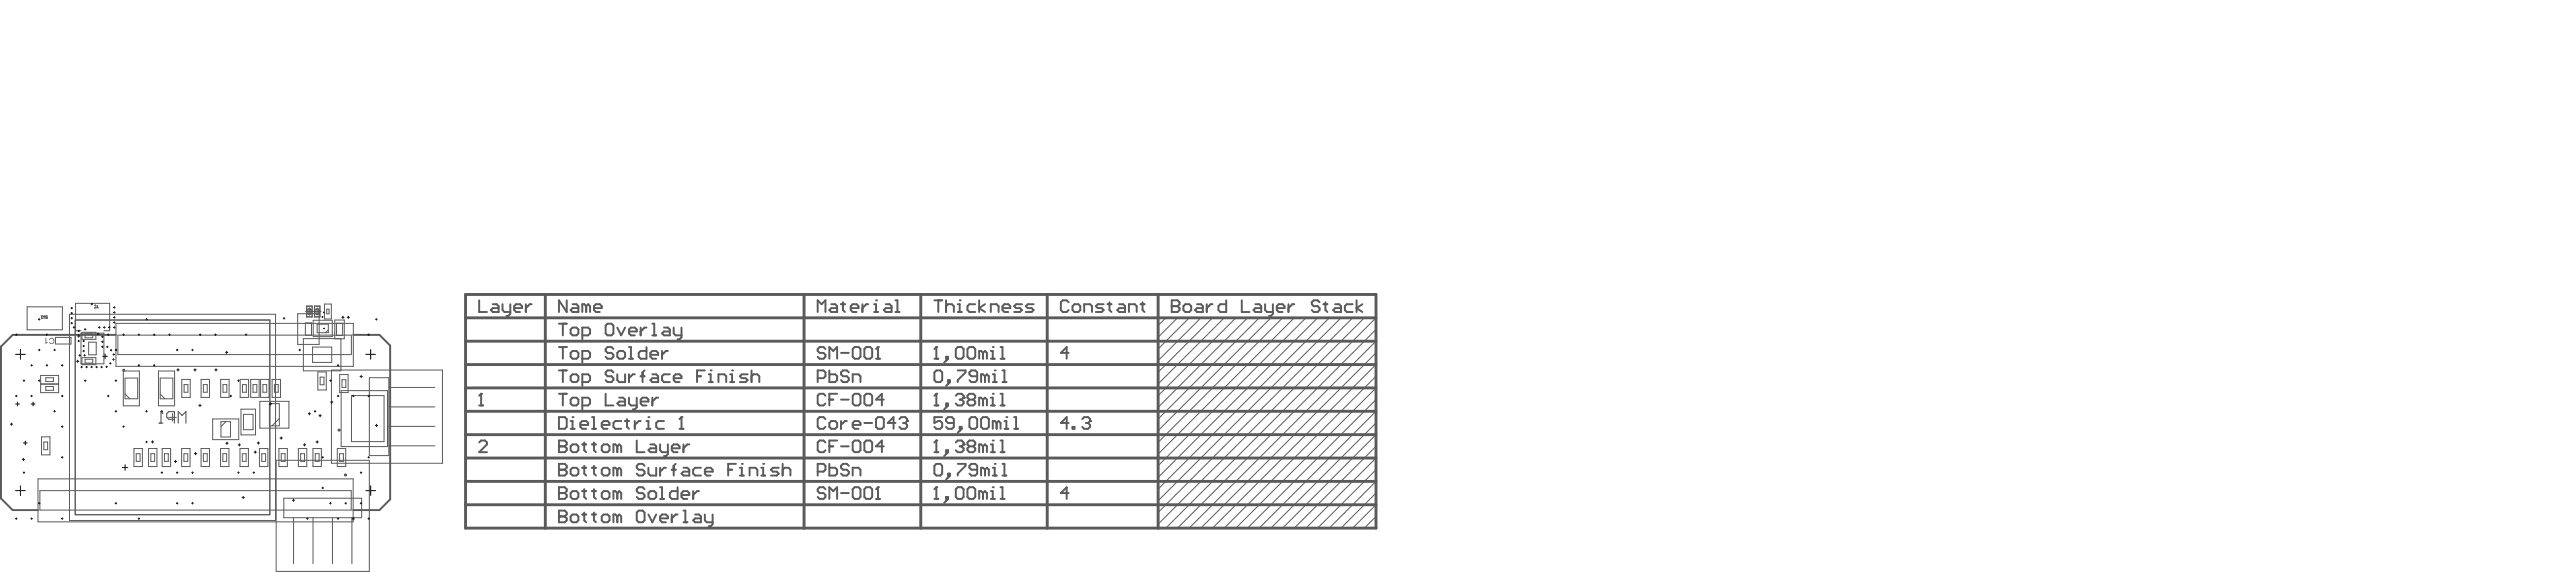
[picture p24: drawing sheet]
<svg xmlns="http://www.w3.org/2000/svg" width="1119mm" height="249mm" viewBox="0 0 1119 249" stroke-linecap="round" stroke-linejoin="round" font-family="sans-serif">
<path d="M70 178.7v5M69.2 183.7h1.6M75.8 182h-2.5l-.8-.8v-1.7l.8-.8h2.5v5M77.5 183.7v-5l1.7 1.6 1.6-1.6v5" fill="none" stroke="#5a5a5a" stroke-width=".5"/>
<circle cx="70" cy="178.7" r=".25" fill="#5a5a5a"/>
<path d="M70 178.7l.8 .8" fill="none" stroke="#5a5a5a" stroke-width=".5"/>
<g fill="none" stroke="#5a5a5a" stroke-width=".43">
<path d="M11.8 133.2h15.3v10h-15.3zM32.7 138.9h84.6v84.5h-84.6zM41.3 133.4v.4M41.3 133.6h1.1M41.5 132.2v.6h.9M42.4 132.6v.4M129.4 136.2h9.3v13.3h-9.3zM132.8 135.2h6.7M133.3 132.8h2.4v4.8h-2.4zM133.9 134.2h1.1v2.1h-1.1zM134.5 133.5v3.4M136.2 139h8.2v7.1h-8.2z"/>
<path d="M136.7 132.8h2.4v4.8h-2.4zM137.3 134.2h1.1v2.1h-1.1zM137.9 133.5v3.4M141 132h3v6.5h-3zM35.2 143.6h-2.3v-11.9h14.8v11.9h-2.5M35.2 144.6h10v13.3h-10zM35.6 155.2h6.1v3.1h-6.1zM35.6 144.2h6.1v3.1h-6.1zM37 155.9h3.3v1.7h-3.3zM37 144.9h3.3v1.7h-3.3zM50.4 140.4h103.2v18.6h-103.2zM148.2 147v14h-16.3v-14l17.8 .1v-8.2h-4.2v8.2"/>
<path d="M17.7 163h7.8v3.6h-7.8zM17.7 166.8h7.8v3.6h-7.8zM53.6 161h7v15.1h-7zM68.9 161h7v15.1h-7zM79 164.7h3.7v7.8h-3.7zM87.4 164.7h3.7v7.8h-3.7zM95.9 164.7h3.7v7.8h-3.7zM104.4 164.7h3.7v7.8h-3.7zM104.8 177.6h6.3v11.2h-6.3zM109 164.7h3.6v7.8h-3.6zM112.9 174.2h12.7v11.6h-12.7zM113.3 164.7h3.6v7.8h-3.6z"/>
<path d="M118.3 164.7h3.6v7.8h-3.6zM138.2 161.4h3.6v7.9h-3.6zM144.1 160.6h48.2v40.5h-48.2zM147.7 162.6h3.6v7.8h-3.6zM148.3 169.5h20.1v24.3h-20.1zM18 189.6h3.7v7.8h-3.7zM58.2 194.7h3.7v7.8h-3.7zM64.6 194.7h3.6v7.8h-3.6zM70.5 194.7h3.7v7.8h-3.7zM79 194.7h3.6v7.8h-3.6zM87.4 194.7h3.7v7.8h-3.7zM92.5 181.8h11.3v9h-11.3z"/>
<path d="M95.9 194.7h3.6v7.8h-3.6zM104.3 194.7h3.7v7.8h-3.7zM112.8 194.7h3.6v7.8h-3.6zM120 199.8h40.5v48.2h-40.5zM121.2 194.7h3.7v7.8h-3.7zM129.7 194.7h3.7v7.8h-3.7zM136 194.7h3.7v7.8h-3.7zM146.6 194.7h3.7v7.8h-3.7zM16.5 207.9h137v18.6h-137z"/>
</g>
<path d="M50.3 145.4h-44.8l-5.1 5v65.9l5.1 5.1h11M153.5 145.4h11.4l4.7 4.6v66.8l-4.7 4.6h-11.4" fill="none" stroke="#5a5a5a" stroke-width=".84"/>
<circle cx="42.4" cy="133.6" r=".17" fill="#5a5a5a"/>
<path d="M17.9 137.1h.4M18.1 137.1v1.2M18.7 138.3v-1.2l.4 .4 .4-.4v1.2M20.6 137.3l-.6-.2-.2 .4 .8 .6h-.8M42.2 133.4l.2 .2" fill="none" stroke="#5a5a5a" stroke-width=".43"/>
<circle cx="18.1" cy="138.3" r=".17" fill="#5a5a5a"/>
<g fill="none" stroke="#5a5a5a" stroke-width=".43">
<path d="M18.3 138.1l-.2 .2M24.1 146.5h6.8v2.8h-6.8z"/>
<circle cx="134.5" cy="135.2" r="1.17"/>
<circle cx="137.9" cy="135.2" r="1.17"/>
</g>
<g fill="#5a5a5a">
<path d="M21.4 147.1l.7-.5 1.1 .2 .5 1.2-.3 .9-.6 .4-1.1-.1-.4-.6 .4-.1 .5 .6 .7-.2 .4-1.4-.5-.5h-.7l-.4 .6-.4-.1z"/>
<path d="M19.8 146.6h.3v2.1l.6-.4-.7 1z"/>
</g>
<g fill="none" stroke="#5a5a5a" stroke-width=".43">
<path d="M30.2 136.4h89.6v89.5h-89.6zM32.7 138.9h84.6v84.5h-84.6zM133.3 132.9h2.4v4.6h-2.4zM136.7 132.9h2.3v4.6h-2.3zM142 134.2h1v2h-1zM506.8 138l-3.4 3.3M511.9 138l-8.5 8.4M516.9 138l-13.5 13.5M522 138l-18.6 18.5M527.1 138l-23.7 23.6M532.2 138l-28.8 28.7M537.2 138l-33.8 33.7"/>
<path d="M542.3 138l-38.9 38.8M547.4 138l-44 43.9M552.5 138l-49.1 48.9M557.5 138l-54.1 54M562.6 138l-59.2 59.1M567.7 138l-64.3 64.2M572.8 138l-69.4 69.2M577.9 138l-74.5 74.3M582.9 138l-79.5 79.4M588 138l-84.6 84.4M593.1 138l-89.7 89.5M598.2 138l-91.4 91.2"/>
<path d="M38.5 148.5h3.3v5.5h-3.3zM51.2 145.5h101.6v8.4h-101.6zM132.7 145.5v-5.3h2.7v5.3M135.9 150.6h8.3v6.7h-8.3zM137.9 140.7h4.8v3.7h-4.8zM142.7 143.2l-1.2 1.2M146.3 140.3h2.6v5.3h-2.6zM598.2 143l-86.3 86.2M598.2 153.2l-76.2 76M598.2 158.2l-71.1 71M598.2 148.1l-81.3 81.1M19.9 164h3.3v1.6h-3.3z"/>
<path d="M19.9 167.8h3.3v1.6h-3.3zM54.4 164.1h5.4v9h-5.4zM54.4 171l2 2.1M69.6 164.1h5.5v9h-5.5zM69.6 171l2.1 2.1M75 179.5v3.3M80 166.9h1.7v3.4h-1.7zM88.4 166.9h1.7v3.4h-1.7zM96.9 166.9h1.7v3.4h-1.7zM105.4 166.9h1.7v3.4h-1.7zM105.8 179.9h4.2v6.6h-4.2zM110 166.9h1.6v3.4h-1.6z"/>
<path d="M114.3 166.9h1.6v3.4h-1.6zM117.1 175.2h4.3v9.6h-4.3zM119.3 166.9h1.6v3.4h-1.6zM139.2 163.7h1.6v3.3h-1.6zM148.7 164.8h1.6v3.4h-1.6zM152.8 171.7h14.2v20h-14.2zM160.6 163.9h8.4v33.8h-8.4zM169 176.6h20M169 168.2h20M598.2 168.4l-61 60.8M598.2 163.3l-66 65.9M598.2 178.5l-50.8 50.7"/>
<path d="M598.2 173.5l-55.9 55.7M19 191.9h1.7v3.3h-1.7zM59.2 196.9h1.7v3.4h-1.7zM65.6 196.9h1.6v3.4h-1.6zM71.5 196.9h1.7v3.4h-1.7zM73.3 181.2h3.4M80 196.9h1.6v3.4h-1.6zM88.4 196.9h1.7v3.4h-1.7zM96 183h4.2v6.7h-4.2zM96.9 196.9h1.6v3.4h-1.6zM98.2 183l-2.2 2.2M105.3 196.9h1.7v3.4h-1.7z"/>
<path d="M113.8 196.9h1.7v3.4h-1.7zM121.4 181.6l-3.2 3.2M122.2 196.9h1.7v3.4h-1.7zM130.7 196.9h1.7v3.4h-1.7zM137 196.9h1.7v3.4h-1.7zM147.6 196.9h1.7v3.4h-1.7zM169 193.5h20M169 185.1h20M598.2 188.7l-40.7 40.5M598.2 198.8l-30.5 30.4M598.2 183.6l-45.7 45.6M598.2 193.7l-35.6 35.5"/>
<path d="M17.3 213h135.4v8.4h-135.4zM123.4 216.3h33.8v8.4h-33.8zM598.2 203.9l-25.4 25.3M598.2 208.9l-20.3 20.3M598.2 219.1l-10.2 10.1M598.2 214l-15.3 15.2M127.6 224.7v20M136.1 224.7v20M144.5 224.7v20M153 224.7v20M598.2 224.2l-5.1 5"/>
</g>
<g fill="none" stroke="#5a5a5a" stroke-width=".66">
<circle cx="53.8" cy="160.7" r=".33"/>
<circle cx="147.4" cy="186.7" r=".33"/>
<circle cx="150.2" cy="206.2" r=".33"/>
</g>
<g fill="none" stroke="#5a5a5a" stroke-width="1.3">
<path d="M202.4 127.8h395.8v101.4h-395.8zM202.4 138h395.8M237.1 127.8v101.4M349.5 127.8v101.4M400.3 127.8v101.4M455.2 127.8v101.4M503.4 127.8v101.4M202.4 148.1h395.8M202.4 158.2h395.8M202.4 178.5h395.8M202.4 168.4h395.8M202.4 198.8h395.8"/>
<path d="M202.4 188.7h395.8M202.4 208.9h395.8M202.4 219.1h395.8"/>
</g>
<path d="M406.2 155.7h1.7M407 150.6v5.1" fill="none" stroke="#5a5a5a" stroke-width=".84"/>
<circle cx="407" cy="150.6" r=".42" fill="#5a5a5a"/>
<path d="M407 150.6l-.8 .9M411.3 154.9h.8v.8h-.8zM412.1 155.7l-1.7 1.7M415.5 151.5l.8-.9h1.7l.9 .9v3.4l-.9 .8h-1.7l-.8-.8zM420.6 151.5l.8-.9h1.7l.8 .9v3.4l-.8 .8h-1.7l-.8-.8zM427.3 153.2l-.8-.9h-.9v3.4M427.3 153.2v2.5M427.3 153.2l.9-.9 .8 .9v2.5M430.7 155.7h1.7M430.7 152.3h.9v3.4" fill="none" stroke="#5a5a5a" stroke-width=".84"/>
<circle cx="431.6" cy="150.6" r=".42" fill="#5a5a5a"/>
<g fill="none" stroke="#5a5a5a" stroke-width=".84">
<path d="M208.3 130.4v5h3.4M214.2 132h1.7l.9 .9v2.5h-2.6l-.8-.8 .8-.9h2.6M218.4 132v2.6l.9 .8h2.5M221.8 132v4.3l-.8 .8h-.9M223.5 133.7h3.4v-.8l-.8-.9h-1.7l-.9 .9v1.7l.9 .8h1.7M228.6 132v3.4M231.1 132h-.8l-1.7 1.7M246.4 130.4v5l-3.4-5v5M248.9 132h1.7l.8 .9v2.5h-2.5l-.9-.8 .9-.9h2.5M254.8 132.9l-.8-.9h-.9v3.4M254.8 132.9v2.5M254.8 132.9l.9-.9 .8 .9v2.5"/>
<path d="M258.2 133.7h3.4v-.8l-.9-.9h-1.7l-.8 .9v1.7l.8 .8h1.7M434.9 155.7h1.7M434.9 150.6h.9v5.1M409.6 181.1h-3.4v2.5l1.7-.9h.8l.9 .9v1.7l-.9 .8h-1.7l-.8-.8M414.6 183.6h-2.5l-.8-.9v-.8l.8-.8h1.7l.8 .8v3.4l-.8 .8h-1.7l-.8-.8M417.2 185.3h.8v.8h-.8zM418 186.1l-1.7 1.7M421.4 181.9l.9-.8h1.6l.9 .8v3.4l-.9 .8h-1.6l-.9-.8zM426.5 181.9l.8-.8h1.7l.9 .8v3.4l-.9 .8h-1.7l-.8-.8zM433.2 183.6l-.8-.9h-.8v3.4M433.2 183.6v2.5M433.2 183.6l.9-.9 .8 .9v2.5"/>
<path d="M436.6 182.7h.9v3.4M436.6 186.1h1.7"/>
</g>
<circle cx="437.5" cy="181.1" r=".42" fill="#5a5a5a"/>
<g fill="none" stroke="#5a5a5a" stroke-width=".84">
<path d="M243 140.5h3.4M244.7 140.5v5.1M248 143l.9-.8h1.7l.8 .8v1.7l-.8 .9h-1.7l-.9-.9zM253.1 145.6h2.6l.8-.9v-1.7l-.8-.8h-2.6v5.1M264.1 140.5h1.7l.9 .8v3.4l-.9 .9h-1.7l-.8-.9v-3.4zM268.3 142.2l1.7 3.4 1.7-3.4M273.4 143.9h3.4v-.9l-.8-.8h-1.7l-.9 .8v1.7l.9 .9h1.7M278.5 142.2v3.4M281 142.2h-.8l-1.7 1.7M283.6 140.5h.8v5.1M283.6 145.6h1.7M288.6 142.2h1.7l.9 .8v2.6h-2.6l-.8-.9 .8-.8h2.6"/>
<path d="M292.9 142.2v2.5l.8 .9h2.5M296.2 142.2v4.2l-.8 .9h-.8M358.8 192l-.8-.8h-1.7l-.9 .8v3.4l.9 .9h1.7l.8-.9M360.5 193.7h1.7M363.9 191.2h-3.4v5.1M365.6 193.7h3.4M370.7 192l.8-.8h1.7l.9 .8v3.4l-.9 .9h-1.7l-.8-.9zM375.7 192l.9-.8h1.7l.8 .8v3.4l-.8 .9h-1.7l-.9-.9zM384.2 193.7h-3.4l2.6-2.5v5.1M440.9 186.1h1.6M440.9 181.1h.8v5M243 211.5v5.1h2.5l.9-.9v-.8l-.9-.9h-2.5"/>
</g>
<circle cx="243" cy="214" r=".42" fill="#5a5a5a"/>
<g fill="none" stroke="#5a5a5a" stroke-width=".84">
<path d="M355.4 164.2h2.6l.8-.9v-1.7l-.8-.8h-2.6v5M360.5 160.8v5h2.6l.8-.8v-1.7l-.8-.8h-2.6M369 161.6l-.9-.8h-1.7l-.8 .8v.9l.8 .8h1.7l.9 .9v.8l-.9 .8h-1.7l-.8-.8M370.7 165.8v-3.3h2.5l.9 .8v2.5M406.2 176h1.7M407 170.9v5.1M243 211.5h2.5l.9 .8v.9l-.9 .8h-2.5M248 214l.9-.8h1.7l.8 .8v1.7l-.8 .9h-1.7l-.9-.9zM253.1 213.2h1.7M254 212.3v3.4l.8 .9M257.4 213.2h1.6M258.2 212.3v3.4l.8 .9"/>
<path d="M261.6 214l.8-.8h1.7l.9 .8v1.7l-.9 .9h-1.7l-.8-.9zM268.3 214l-.8-.8h-.8v3.4M268.3 214v2.6M268.3 214l.9-.8 .8 .8v2.6M280.2 212.3l-.9-.8h-1.7l-.8 .8v.9l.8 .8h1.7l.9 .9v.8l-.9 .9h-1.7l-.8-.9M281.9 214l.8-.8h1.7l.9 .8v1.7l-.9 .9h-1.7l-.8-.9zM286.9 211.5h.9v5.1M286.9 216.6h1.7M294.6 211.5v5.1h-2.6l-.8-.9v-1.7l.8-.8h2.6M296.2 214.9h3.4v-.9l-.8-.8h-1.7l-.9 .8v1.7l.9 .9h1.7M301.3 213.2v3.4M303.9 213.2h-.9l-1.7 1.7"/>
</g>
<circle cx="407" cy="170.9" r=".42" fill="#5a5a5a"/>
<path d="M407 170.9l-.8 .9M411.3 175.1h.8v.9h-.8zM412.1 176l-1.7 1.7M415.5 171.8l.8-.9h1.7l.9 .9v.8" fill="none" stroke="#5a5a5a" stroke-width=".84"/>
<circle cx="418.9" cy="172.6" r=".42" fill="#5a5a5a"/>
<path d="M417.2 173.5h.8M418 173.5l.9 .8v.8l-.9 .9h-1.7l-.8-.9M418.9 172.6l-.9 .9M421.4 173.5h1.7M421.4 173.5l-.8 .8v.8l.8 .9h1.7l.8-.9v-.8l-.8-.8M421.4 173.5l-.8-.9v-.8l.8-.9h1.7l.8 .9v.8l-.8 .9M427.3 173.5l-.8-.9h-.9v3.4M427.3 173.5v2.5M427.3 173.5l.9-.9 .8 .9v2.5M430.7 176h1.7M430.7 172.6h.9v3.4" fill="none" stroke="#5a5a5a" stroke-width=".84"/>
<circle cx="431.6" cy="170.9" r=".42" fill="#5a5a5a"/>
<path d="M434.9 176h1.7M434.9 170.9h.9v5.1M406.2 196.3h1.7M407 191.2v5.1" fill="none" stroke="#5a5a5a" stroke-width=".84"/>
<circle cx="407" cy="191.2" r=".42" fill="#5a5a5a"/>
<path d="M407 191.2l-.8 .8M411.3 195.4h.8v.9h-.8zM412.1 196.3l-1.7 1.7M415.5 192l.8-.8h1.7l.9 .8v.9" fill="none" stroke="#5a5a5a" stroke-width=".84"/>
<circle cx="418.9" cy="192.9" r=".42" fill="#5a5a5a"/>
<path d="M417.2 193.7h.8M418 193.7l.9 .9v.8l-.9 .9h-1.7l-.8-.9M418.9 192.9l-.9 .8M421.4 193.7h1.7M421.4 193.7l-.8 .9v.8l.8 .9h1.7l.8-.9v-.8l-.8-.9M421.4 193.7l-.8-.8v-.9l.8-.8h1.7l.8 .8v.9l-.8 .8M427.3 193.7l-.8-.8h-.9v3.4M427.3 193.7v2.6M427.3 193.7l.9-.8 .8 .8v2.6M430.7 196.3h1.7M430.7 192.9h.9v3.4" fill="none" stroke="#5a5a5a" stroke-width=".84"/>
<circle cx="431.6" cy="191.2" r=".42" fill="#5a5a5a"/>
<g fill="none" stroke="#5a5a5a" stroke-width=".84">
<path d="M464.5 131.2l-.8-.8h-1.7l-.8 .8v3.4l.8 .8h1.7l.8-.8M467.1 132h1.7l.8 .9v1.7l-.8 .8h-1.7l-.9-.8v-1.7zM471.3 135.4v-3.4h2.5l.9 .9v2.5M479.8 132h-2.6l-.8 .9 .8 .8h1.7l.9 .9-.9 .8h-2.5M481.5 132h1.6M482.3 131.2v3.4l.8 .8M486.5 132h1.7l.9 .9v2.5h-2.6l-.8-.8 .8-.9h2.6M490.8 135.4v-3.4h2.5l.8 .9v2.5M495.8 132h1.7M496.7 131.2v3.4l.8 .8M509.4 130.4v5h2.5l.8-.8v-.9l-.8-.8h-2.5M358.8 171.8l-.8-.9h-1.7l-.9 .9v3.3l.9 .9h1.7l.8-.9"/>
<path d="M360.5 173.5h1.7M363.9 170.9h-3.4v5.1M365.6 173.5h3.4M370.7 171.8l.8-.9h1.7l.9 .9v3.3l-.9 .9h-1.7l-.8-.9zM375.7 171.8l.9-.9h1.7l.8 .9v3.3l-.8 .9h-1.7l-.9-.9zM384.2 173.5h-3.4l2.6-2.6v5.1M208.3 192l.8-.8h1.7l.9 .8v.9l-3.4 3.4h3.4M434.9 196.3h1.7M434.9 191.2h.9v5.1"/>
</g>
<circle cx="509.4" cy="132.9" r=".42" fill="#5a5a5a"/>
<g fill="none" stroke="#5a5a5a" stroke-width=".84">
<path d="M509.4 130.4h2.5l.8 .8v.8l-.8 .9h-2.5M515.3 132h1.7l.8 .9v1.7l-.8 .8h-1.7l-.9-.8v-1.7zM520.4 132h1.6l.9 .9v2.5h-2.5l-.9-.8 .9-.9h2.5M524.6 132v3.4M527.1 132h-.8l-1.7 1.7M533 130.4v5h-2.5l-.8-.8v-1.7l.8-.9h2.5M539.8 130.4v5h3.4M545.7 132h1.7l.9 .9v2.5h-2.6l-.8-.8 .8-.9h2.6M550 132v2.6l.8 .8h2.5M553.3 132v4.3l-.8 .8h-.9M555 133.7h3.4v-.8l-.8-.9h-1.7l-.9 .9v1.7l.9 .8h1.7M560.1 132v3.4"/>
<path d="M562.6 132h-.8l-1.7 1.7M573.6 131.2l-.8-.8h-1.7l-.9 .8v.8l.9 .9h1.7l.8 .8v.9l-.8 .8h-1.7l-.9-.8M575.3 132h1.7M576.2 131.2v3.4l.8 .8M580.4 132h1.7l.8 .9v2.5h-2.5l-.9-.8 .9-.9h2.5M588 132h-2.5l-.9 .9v1.7l.9 .8h2.5M589.7 130.4v5M592.2 132l-2.5 1.7 2.5 1.7M243 170.9h3.4M244.7 170.9v5.1M248 173.5l.9-.9h1.7l.8 .9v1.6l-.8 .9h-1.7l-.9-.9zM253.1 176h2.6l.8-.9v-1.6l-.8-.9h-2.6v5.1"/>
<path d="M263.3 170.9v5.1h3.4M269.2 172.6h1.7l.8 .9v2.5h-2.5l-.9-.9 .9-.8h2.5M273.4 172.6v2.5l.9 .9h2.5M276.8 172.6v4.2l-.8 .9h-.9M278.5 174.3h3.4v-.8l-.9-.9h-1.7l-.8 .9v1.6l.8 .9h1.7M283.6 172.6v3.4M286.1 172.6h-.8l-1.7 1.7M243 201.3v5.1h2.5l.9-.8v-.9l-.9-.8h-2.5M355.4 204.7h2.6l.8-.8v-1.7l-.8-.9h-2.6v5.1M360.5 201.3v5.1h2.6l.8-.8v-1.7l-.8-.9h-2.6M369 202.2l-.9-.9h-1.7l-.8 .9v.8l.8 .9h1.7l.9 .8v.9l-.9 .8h-1.7l-.8-.8M370.7 206.4v-3.4h2.5l.9 .9v2.5"/>
</g>
<circle cx="243" cy="203.9" r=".42" fill="#5a5a5a"/>
<g fill="none" stroke="#5a5a5a" stroke-width=".84">
<path d="M243 201.3h2.5l.9 .9v.8l-.9 .9h-2.5M248 203.9l.9-.9h1.7l.8 .9v1.7l-.8 .8h-1.7l-.9-.8zM253.1 203h1.7M254 202.2v3.4l.8 .8M257.4 203h1.6M258.2 202.2v3.4l.8 .8M261.6 203.9l.8-.9h1.7l.9 .9v1.7l-.9 .8h-1.7l-.8-.8zM268.3 203.9l-.8-.9h-.8v3.4M268.3 203.9v2.5M268.3 203.9l.9-.9 .8 .9v2.5M280.2 202.2l-.9-.9h-1.7l-.8 .9v.8l.8 .9h1.7l.9 .8v.9l-.9 .8h-1.7l-.8-.8M281.9 203v2.6l.8 .8h2.6v-3.4"/>
<path d="M286.9 203v3.4M289.5 203h-.9l-1.7 1.7M292 203.9h1.7M293.7 201.3l-.8 .9v4.2M297.1 203h1.7l.8 .9v2.5h-2.5l-.9-.8 .9-.9h2.5M304.7 203h-2.5l-.9 .9v1.7l.9 .8h2.5M306.4 204.7h3.4v-.8l-.9-.9h-1.7l-.8 .9v1.7l.8 .8h1.7M316.5 203.9h1.7M319.9 201.3h-3.4v5.1M321.6 206.4h1.7M321.6 203h.9v3.4"/>
</g>
<circle cx="322.5" cy="201.3" r=".42" fill="#5a5a5a"/>
<path d="M325.8 206.4v-3.4h2.6l.8 .9v2.5M330.9 203h.9v3.4M330.9 206.4h1.7" fill="none" stroke="#5a5a5a" stroke-width=".84"/>
<circle cx="331.8" cy="201.3" r=".42" fill="#5a5a5a"/>
<g fill="none" stroke="#5a5a5a" stroke-width=".84">
<path d="M243 160.8h3.4M244.7 160.8v5M248 163.3l.9-.8h1.7l.8 .8v1.7l-.8 .8h-1.7l-.9-.8zM253.1 165.8h2.6l.8-.8v-1.7l-.8-.8h-2.6v5M266.7 161.6l-.9-.8h-1.7l-.8 .8v.9l.8 .8h1.7l.9 .9v.8l-.9 .8h-1.7l-.8-.8M268.3 162.5v2.5l.9 .8h2.5v-3.3M273.4 162.5v3.3M276 162.5h-.9l-1.7 1.7M278.5 163.3h1.7M280.2 160.8l-.9 .8v4.2M283.6 162.5h1.7l.8 .8v2.5h-2.5l-.9-.8 .9-.8h2.5M291.2 162.5h-2.6l-.8 .8v1.7l.8 .8h2.6"/>
<path d="M292.9 164.2h3.3v-.9l-.8-.8h-1.7l-.8 .8v1.7l.8 .8h1.7M303 163.3h1.7M306.4 160.8h-3.4v5M308.1 165.8h1.7M308.1 162.5h.8v3.3M338.5 203h-2.5l-.9 .9 .9 .8h1.7l.8 .9-.8 .8h-2.6M340.2 203.9l.9-.9h1.7l.8 .9v2.5M340.2 201.3v5.1"/>
</g>
<circle cx="308.9" cy="160.8" r=".42" fill="#5a5a5a"/>
<path d="M312.3 165.8v-3.3h2.6l.8 .8v2.5M317.4 162.5h.8v3.3M317.4 165.8h1.7" fill="none" stroke="#5a5a5a" stroke-width=".84"/>
<circle cx="318.2" cy="160.8" r=".42" fill="#5a5a5a"/>
<path d="M325 162.5h-2.5l-.9 .8 .9 .9h1.7l.8 .8-.8 .8h-2.6M326.7 163.3l.8-.8h1.7l.9 .8v2.5M326.7 160.8v5M243 191.2v5.1h2.5l.9-.9v-.8l-.9-.9h-2.5" fill="none" stroke="#5a5a5a" stroke-width=".84"/>
<circle cx="243" cy="193.7" r=".42" fill="#5a5a5a"/>
<g fill="none" stroke="#5a5a5a" stroke-width=".84">
<path d="M243 191.2h2.5l.9 .8v.9l-.9 .8h-2.5M248 193.7l.9-.8h1.7l.8 .8v1.7l-.8 .9h-1.7l-.9-.9zM253.1 192.9h1.7M254 192v3.4l.8 .9M257.4 192.9h1.6M258.2 192v3.4l.8 .9M261.6 193.7l.8-.8h1.7l.9 .8v1.7l-.9 .9h-1.7l-.8-.9zM268.3 193.7l-.8-.8h-.8v3.4M268.3 193.7v2.6M268.3 193.7l.9-.8 .8 .8v2.6M276.8 191.2v5.1h3.4M282.7 192.9h1.7l.9 .8v2.6h-2.6l-.8-.9 .8-.8h2.6"/>
<path d="M286.9 192.9v2.5l.9 .9h2.5M290.3 192.9v4.2l-.8 .9h-.9M292 194.6h3.4v-.9l-.8-.8h-1.7l-.9 .8v1.7l.9 .9h1.7M297.1 192.9v3.4M299.6 192.9h-.8l-1.7 1.7M406.2 216.6h1.7M407 211.5v5.1"/>
</g>
<circle cx="407" cy="211.5" r=".42" fill="#5a5a5a"/>
<path d="M407 211.5l-.8 .8M411.3 215.7h.8v.9h-.8zM412.1 216.6l-1.7 1.6M415.5 212.3l.8-.8h1.7l.9 .8v3.4l-.9 .9h-1.7l-.8-.9zM420.6 212.3l.8-.8h1.7l.8 .8v3.4l-.8 .9h-1.7l-.8-.9zM427.3 214l-.8-.8h-.9v3.4M427.3 214v2.6M427.3 214l.9-.8 .8 .8v2.6M430.7 216.6h1.7M430.7 213.2h.9v3.4" fill="none" stroke="#5a5a5a" stroke-width=".84"/>
<circle cx="431.6" cy="211.5" r=".42" fill="#5a5a5a"/>
<path d="M406.2 161.6l.8-.8h1.7l.9 .8v3.4l-.9 .8h-1.7l-.8-.8zM412.1 165h.9v.8h-.9zM413 165.8l-1.7 1.7M416.3 160.8h3.4v.8l-3.4 3.4v.8M424.8 163.3h-2.5l-.9-.8v-.9l.9-.8h1.6l.9 .8v3.4l-.9 .8h-1.6l-.9-.8M428.2 163.3l-.9-.8h-.8v3.3M428.2 163.3v2.5M428.2 163.3l.8-.8 .9 .8v2.5M431.6 165.8h1.6M431.6 162.5h.8v3.3M434.9 216.6h1.7M434.9 211.5h.9v5.1" fill="none" stroke="#5a5a5a" stroke-width=".84"/>
<circle cx="432.4" cy="160.8" r=".42" fill="#5a5a5a"/>
<g fill="none" stroke="#5a5a5a" stroke-width=".84">
<path d="M406.2 130.4h3.4M407.9 130.4v5M411.3 130.4v5M411.3 132.9l.8-.9h1.7l.8 .9v2.5M416.3 132h.9v3.4M416.3 135.4h1.7M243 150.6h3.4M244.7 150.6v5.1M248 153.2l.9-.9h1.7l.8 .9v1.7l-.8 .8h-1.7l-.9-.8zM253.1 155.7h2.6l.8-.8v-1.7l-.8-.9h-2.6v5.1M266.7 151.5l-.9-.9h-1.7l-.8 .9v.8l.8 .9h1.7l.9 .8v.9l-.9 .8h-1.7l-.8-.8M269.2 152.3h1.7l.8 .9v1.7l-.8 .8h-1.7l-.9-.8v-1.7z"/>
<path d="M273.4 150.6h.9v5.1M273.4 155.7h1.7M281 150.6v5.1h-2.5l-.9-.8v-1.7l.9-.9h2.5M282.7 154h3.4v-.8l-.8-.9h-1.7l-.9 .9v1.7l.9 .8h1.7M287.8 152.3v3.4M290.3 152.3h-.8l-1.7 1.7M435.8 165.8h1.7M435.8 160.8h.8v5"/>
</g>
<circle cx="417.2" cy="130.4" r=".42" fill="#5a5a5a"/>
<g fill="none" stroke="#5a5a5a" stroke-width=".84">
<path d="M355.4 135.4v-5l1.7 1.6 1.7-1.6v5M361.4 132h1.7l.8 .9v2.5h-2.5l-.9-.8 .9-.9h2.5M365.6 132h1.7M366.4 131.2v3.4l.9 .8M369.8 133.7h3.4v-.8l-.8-.9h-1.7l-.9 .9v1.7l.9 .8h1.7M374.9 132v3.4M377.4 132h-.8l-1.7 1.7M380 132h.8v3.4M380 135.4h1.7M423.9 132h-2.5l-.8 .9v1.7l.8 .8h2.5M425.6 130.4v5M428.2 132l-2.6 1.7 2.6 1.7"/>
<path d="M430.7 135.4v-3.4h2.5l.9 .9v2.5M435.8 133.7h3.4v-.8l-.9-.9h-1.7l-.8 .9v1.7l.8 .8h1.7M444.2 132h-2.5l-.8 .9 .8 .8h1.7l.8 .9-.8 .8h-2.5M449.3 132h-2.5l-.9 .9 .9 .8h1.7l.8 .9-.8 .8h-2.6"/>
</g>
<circle cx="380.8" cy="130.4" r=".42" fill="#5a5a5a"/>
<path d="M385 132h1.7l.9 .9v2.5h-2.6l-.8-.8 .8-.9h2.6M389.3 135.4h1.7M389.3 130.4h.8v5M358.8 151.5l-.8-.9h-1.7l-.9 .9v.8l.9 .9h1.7l.8 .8v.9l-.8 .8h-1.7l-.9-.8M360.5 155.7v-5.1l1.7 1.7 1.7-1.7v5.1M365.6 153.2h3.4M370.7 151.5l.8-.9h1.7l.9 .9v3.4l-.9 .8h-1.7l-.8-.8zM375.7 151.5l.9-.9h1.7l.8 .9v3.4l-.8 .8h-1.7l-.9-.8zM380.8 155.7h1.7M381.7 150.6v5.1" fill="none" stroke="#5a5a5a" stroke-width=".84"/>
<circle cx="381.7" cy="150.6" r=".42" fill="#5a5a5a"/>
<path d="M381.7 150.6l-.9 .9M358.8 181.9l-.8-.8h-1.7l-.9 .8v3.4l.9 .8h1.7l.8-.8M361.4 182.7h1.7l.8 .9v1.7l-.8 .8h-1.7l-.9-.8v-1.7zM365.6 182.7v3.4M368.1 182.7h-.8l-1.7 1.7M370.7 184.4h3.4v-.8l-.9-.9h-1.7l-.8 .9v1.7l.8 .8h1.7M375.7 183.6h3.4M380.8 181.9l.9-.8h1.7l.8 .8v3.4l-.8 .8h-1.7l-.9-.8zM389.3 183.6h-3.4l2.5-2.5v5M391 181.9l.8-.8h1.7l.8 .8v.8M464.5 214h-3.3l2.5-2.5v5.1" fill="none" stroke="#5a5a5a" stroke-width=".84"/>
<circle cx="394.3" cy="182.7" r=".42" fill="#5a5a5a"/>
<path d="M243 181.1h2.5l.9 .8v3.4l-.9 .8h-2.5zM248 186.1h1.7M248 182.7h.9v3.4M392.7 183.6h.8M393.5 183.6l.8 .8v.9l-.8 .8h-1.7l-.8-.8M394.3 182.7l-.8 .9" fill="none" stroke="#5a5a5a" stroke-width=".84"/>
<circle cx="248.9" cy="181.1" r=".42" fill="#5a5a5a"/>
<path d="M252.3 184.4h3.4v-.8l-.9-.9h-1.7l-.8 .9v1.7l.8 .8h1.7M257.4 186.1h1.6M257.4 181.1h.8v5M261.6 184.4h3.4v-.8l-.9-.9h-1.7l-.8 .9v1.7l.8 .8h1.7M270 182.7h-2.5l-.8 .9v1.7l.8 .8h2.5M271.7 182.7h1.7M272.6 181.9v3.4l.8 .8M276 182.7v3.4M278.5 182.7h-.9l-1.6 1.7M281 186.1h1.7M281 182.7h.9v3.4" fill="none" stroke="#5a5a5a" stroke-width=".84"/>
<circle cx="281.9" cy="181.1" r=".42" fill="#5a5a5a"/>
<path d="M288.6 182.7h-2.5l-.8 .9v1.7l.8 .8h2.5M295.4 186.1h1.7M296.2 181.1v5" fill="none" stroke="#5a5a5a" stroke-width=".84"/>
<circle cx="296.2" cy="181.1" r=".42" fill="#5a5a5a"/>
<path d="M296.2 181.1l-.8 .8M464.5 183.6h-3.3l2.5-2.5v5M466.2 185.3h.9v.8h-.9zM470.5 181.9l.8-.8h1.7l.8 .8v.8" fill="none" stroke="#5a5a5a" stroke-width=".84"/>
<circle cx="473.8" cy="182.7" r=".42" fill="#5a5a5a"/>
<path d="M464.5 153.2h-3.3l2.5-2.6v5.1M472.1 183.6h.9M473 183.6l.8 .8v.9l-.8 .8h-1.7l-.8-.8M473.8 182.7l-.8 .9M243 221.6v5.1h2.5l.9-.9v-.8l-.9-.8h-2.5" fill="none" stroke="#5a5a5a" stroke-width=".84"/>
<circle cx="243" cy="224.2" r=".42" fill="#5a5a5a"/>
<g fill="none" stroke="#5a5a5a" stroke-width=".84">
<path d="M406.2 202.2l.8-.9h1.7l.9 .9v3.4l-.9 .8h-1.7l-.8-.8zM412.1 205.6h.9v.8h-.9zM413 206.4l-1.7 1.7M416.3 201.3h3.4v.9l-3.4 3.4v.8M424.8 203.9h-2.5l-.9-.9v-.8l.9-.9h1.6l.9 .9v3.4l-.9 .8h-1.6l-.9-.8M428.2 203.9l-.9-.9h-.8v3.4M428.2 203.9v2.5M428.2 203.9l.8-.9 .9 .9v2.5M431.6 206.4h1.6M431.6 203h.8v3.4M243 221.6h2.5l.9 .9v.8l-.9 .9h-2.5M248 224.2l.9-.9h1.7l.8 .9v1.6l-.8 .9h-1.7l-.9-.9z"/>
<path d="M253.1 223.3h1.7M254 222.5v3.3l.8 .9M257.4 223.3h1.6M258.2 222.5v3.3l.8 .9M261.6 224.2l.8-.9h1.7l.9 .9v1.6l-.9 .9h-1.7l-.8-.9zM268.3 224.2l-.8-.9h-.8v3.4M268.3 224.2v2.5M268.3 224.2l.9-.9 .8 .9v2.5M276.8 222.5l.8-.9h1.7l.9 .9v3.3l-.9 .9h-1.7l-.8-.9zM281.9 223.3l1.7 3.4 1.7-3.4M286.9 225h3.4v-.8l-.8-.9h-1.7l-.9 .9v1.6l.9 .9h1.7M292 223.3v3.4"/>
<path d="M294.6 223.3h-.9l-1.7 1.7M297.1 221.6h.8v5.1M297.1 226.7h1.7M302.2 223.3h1.7l.8 .9v2.5h-2.5l-.9-.9 .9-.8h2.5M306.4 223.3v2.5l.8 .9h2.6M309.8 223.3v4.2l-.9 .9h-.8"/>
</g>
<circle cx="432.4" cy="201.3" r=".42" fill="#5a5a5a"/>
<path d="M358.8 212.3l-.8-.8h-1.7l-.9 .8v.9l.9 .8h1.7l.8 .9v.8l-.8 .9h-1.7l-.9-.9M360.5 216.6v-5.1l1.7 1.7 1.7-1.7v5.1M365.6 214h3.4M370.7 212.3l.8-.8h1.7l.9 .8v3.4l-.9 .9h-1.7l-.8-.9zM375.7 212.3l.9-.8h1.7l.8 .8v3.4l-.8 .9h-1.7l-.9-.9zM380.8 216.6h1.7M381.7 211.5v5.1M435.8 206.4h1.7M435.8 201.3h.8v5.1" fill="none" stroke="#5a5a5a" stroke-width=".84"/>
<circle cx="381.7" cy="211.5" r=".42" fill="#5a5a5a"/>
<path d="M208.3 176h1.7M209.1 170.9v5.1M381.7 211.5l-.9 .8" fill="none" stroke="#5a5a5a" stroke-width=".84"/>
<circle cx="209.1" cy="170.9" r=".42" fill="#5a5a5a"/>
<path d="M209.1 170.9l-.8 .9" fill="none" stroke="#5a5a5a" stroke-width=".84"/>
<g fill="none" stroke="#000" stroke-width=".43">
<path d="M16.7 138.6h.7M17.1 138.3v.6M30.8 138.1h.7M30.8 133.8h.7M30.8 135.9h.7M31.2 133.4v.7M31.2 135.6v.7M31.2 137.8v.6M31.2 139.9v.7M39.6 132h.7M39.9 131.7v.6M49.4 135.6h.6"/>
<path d="M49.4 133.4h.6M49.4 137.8h.6M49.4 139.9h.6M49.7 133.1v.7M49.7 135.3v.6M49.7 137.4v.7M49.7 139.6v.7M63.4 138.6h.6M63.7 138.3v.6M123.2 138.2h.6M123.5 137.8v.7M139.9 137.6h.5"/>
<path d="M140.2 137.3v.5M140.6 135.6h.5M140.8 135.4v.5M148.6 137.7h1M149.1 137.2v1M150.9 137.7h1M151.4 137.2v1M163.3 138.6h.6M163.6 138.3v.6M6.8 145.3h.6M6.8 153.8h4.2M7.1 144.9v.7"/>
<path d="M8.9 151.7v4.2M13.4 158.6h.7M13.7 158.2v.7M16.7 151.9h.7M17.1 151.6v.6M20.1 145.3h.6M20.1 158.6h.6M20.4 144.9v.7M20.4 158.2v.7M23.4 151.9h.7M23.7 151.6v.6M26.7 158.6h.7"/>
<path d="M27.1 158.2v.7M30.8 140.3h.7M31.8 142.1h.7M32.2 141.8v.6M33.3 156.8h1M33.7 145.9h1M33.8 156.3v1M33.9 148h.6M33.9 143.6h.7M34.2 145.4v1M34.2 147.7v.7M34.2 143.3v.7"/>
<path d="M34.3 154.3h.7M34.6 153.9v.7M35.1 159.3h.7M35.5 159v.7M36 152.4h.7M36 150.2h.7M36 148h.7M36.4 147.7v.7M36.4 149.9v.6M36.4 152v.7M36.5 154.3h.6M36.7 143h.6"/>
<path d="M36.8 153.9v.7M37 142.6v.7M37.3 159.3h.7M37.7 159v.7M39.5 159.3h.7M39.8 159v.7M41.7 159.3h.6M42 159v.7M42.4 144.9h.7M42.7 144.6v.7M42.8 142.1h.7M43.2 141.8v.6"/>
<path d="M43.8 159.3h.7M44.2 146.2h.6M44.2 148.3h.6M44.2 150.5h.6M44.2 159v.7M44.5 145.8v.7M44.5 148v.7M44.5 150.2v.6M44.7 154.6h2M45 142.1h.7M45.4 141.8v.6M45.7 153.6v2"/>
<path d="M46 159.2h.7M46.3 150.6h.7M46.3 158.8v.7M46.7 150.2v.7M46.7 145.3h.7M47 144.9v.7M47.2 142.1h.7M47.5 141.8v.6M47.6 157.7h.7M48 157.4v.7M48 152h.6M48.3 151.7v.6"/>
<path d="M49 156h.7M49.1 153.9h.7M49.3 155.7v.7M49.4 142.1h.6M49.4 153.5v.7M49.7 141.8v.6M50 151.9h.7M50.4 151.6v.6M53.4 145.3h.6M53.7 144.9v.7M60 145.3h.7M60 158.6h.7"/>
<path d="M60.4 144.9v.7M60.4 158.2v.7M66.7 145.3h.7M66.7 158.6h.7M67 144.9v.7M67 158.2v.7M73.4 145.3h.6M73.7 144.9v.7M76.7 151.9h.7M77 151.6v.6M83.3 151.9h.7M83.7 151.6v.6"/>
<path d="M86.7 145.3h.6M87 144.9v.7M93.3 145.3h.7M93.7 144.9v.7M98 153h1M98.5 152.5v1M106.7 145.3h.6M107 144.9v.7M130 151.9h.6M130.3 151.6v.6M140.7 142.6h.3M140.9 142.4v.3"/>
<path d="M146.6 158.6h.7M147 158.2v.7M159 153.8h4.3M159.9 145.3h.7M160.3 144.9v.7M161.1 151.7v4.2M6.8 171.9h.6M6.8 175.4h1.6M7.1 171.5v.7M7.6 174.5v1.7M10.1 165.2h.6M10.4 164.9v.7"/>
<path d="M13.4 171.9h.7M13.6 175.4h1.6M13.7 171.5v.7M14.4 174.5v1.7M16.7 165.2h.7M17.1 164.9v.7M23.4 178.5h.7M23.7 178.2v.7M26.7 171.9h.7M27.1 171.5v.7M36.7 165.2h.7M37.1 164.9v.7"/>
<path d="M46.7 171.9h.7M47 171.5v.7M50 165.2h.7M50 178.5h.7M50.4 164.9v.7M50.4 178.2v.7M63.4 178.5h.6M63.7 178.2v.7M70 178.5h.7M70.4 178.2v.7M76.9 160.6h1M77.4 160.1v1"/>
<path d="M84.3 160.6h1M84.8 160.1v1M86.4 176h1M86.9 175.5v1M93.4 160.6h1M93.9 160.1v1M100 171.9h.7M100.3 171.5v.7M103.3 165.2h.7M103.7 164.9v.7M117.1 175.4h1M117.6 174.9v1"/>
<path d="M134 179.6h1M134.5 179.1v1M136.6 178.5h.7M137 178.2v.7M139.1 179.9v1M143.3 165.2h.7M143.6 164.9v.7M143.7 174.5h1M144.2 174v1M146.6 171.9h.7M147 171.5v.7M153.3 171.9h.6"/>
<path d="M153.6 171.5v.7M156.5 163.4h1M157 162.9v1M159.9 171.9h.7M160.3 171.5v.7M4.5 184.1h1M5 183.6v1M9.7 199.4h1M10.2 198.9v1M10.2 192.3h1.6M11 191.4v1.7M26.7 198.5h.7"/>
<path d="M26.7 185.2h.7M27.1 184.9v.6M27.1 198.2v.6M53.4 185.2h.6M53.7 184.9v.6M63.4 191.8h.6M63.7 191.5v.7M65.8 191.8h1M66.3 191.3v1M76.3 199.8v1M84.5 196.9h1M85 196.4v1"/>
<path d="M98.2 192.4h1M98.7 191.9v1M103.5 193.1h1M104 192.6v1M110.5 196.2h1M111 195.7v1M111.8 192.3h1M112.3 191.8v1M121.7 190.1h1M122.2 189.6v1M131.9 193.1h1M132.4 192.6v1"/>
<path d="M137.4 191.8h1M137.9 191.3v1M138.6 180.4h1M140 198.5h.6M140.3 198.2v.6M159.9 198.5h.7M160.3 198.2v.6M163.2 184.6h1M163.7 184.1v1M6.8 213h4.2M8.9 210.8v4.3M10.1 205.1h.6"/>
<path d="M10.4 204.8v.7M16.7 218.5h.7M17.1 218.1v.7M50 218.5h.7M50.4 218.1v.7M53.2 202.9h2.4M54.4 201.8v2.3M70 205.1h.7M70.4 204.8v.7M75.8 200.3h1M76.7 205.1h.7M76.7 218.5h.7"/>
<path d="M77 204.8v.7M77 218.1v.7M83.3 205.1h.7M83.3 218.5h.7M83.7 204.8v.7M83.7 218.1v.7M103.3 205.1h.7M103.7 204.8v.7M105.2 215.9h1M105.7 215.4v1M110 205.1h.7M110.3 204.8v.7"/>
<path d="M127.1 217.1h1M127.6 216.6v1M140 211.8h.6M140.3 211.5v.6M143.3 218.5h.7M143.6 218.1v.7M150 218.5h.6M150.3 218.1v.7M156.6 205.1h.7M156.6 218.5h.7M156.9 204.8v.7M156.9 218.1v.7"/>
<path d="M159 213h4.3M161.1 210.8v4.3M6.8 225.1h.6M7.1 224.8v.6M13.4 225.1h.7M13.7 224.8v.6M26.7 225.1h.7M27.1 224.8v.6M60 225.1h.7M60.4 224.8v.6M133.3 225.1h.7M133.6 224.8v.6"/>
<path d="M146.6 225.1h.7M147 224.8v.6M153 225.2h1M153.5 224.7v1M159.9 225.1h.7M160.3 224.8v.6"/>
</g>
</svg>
